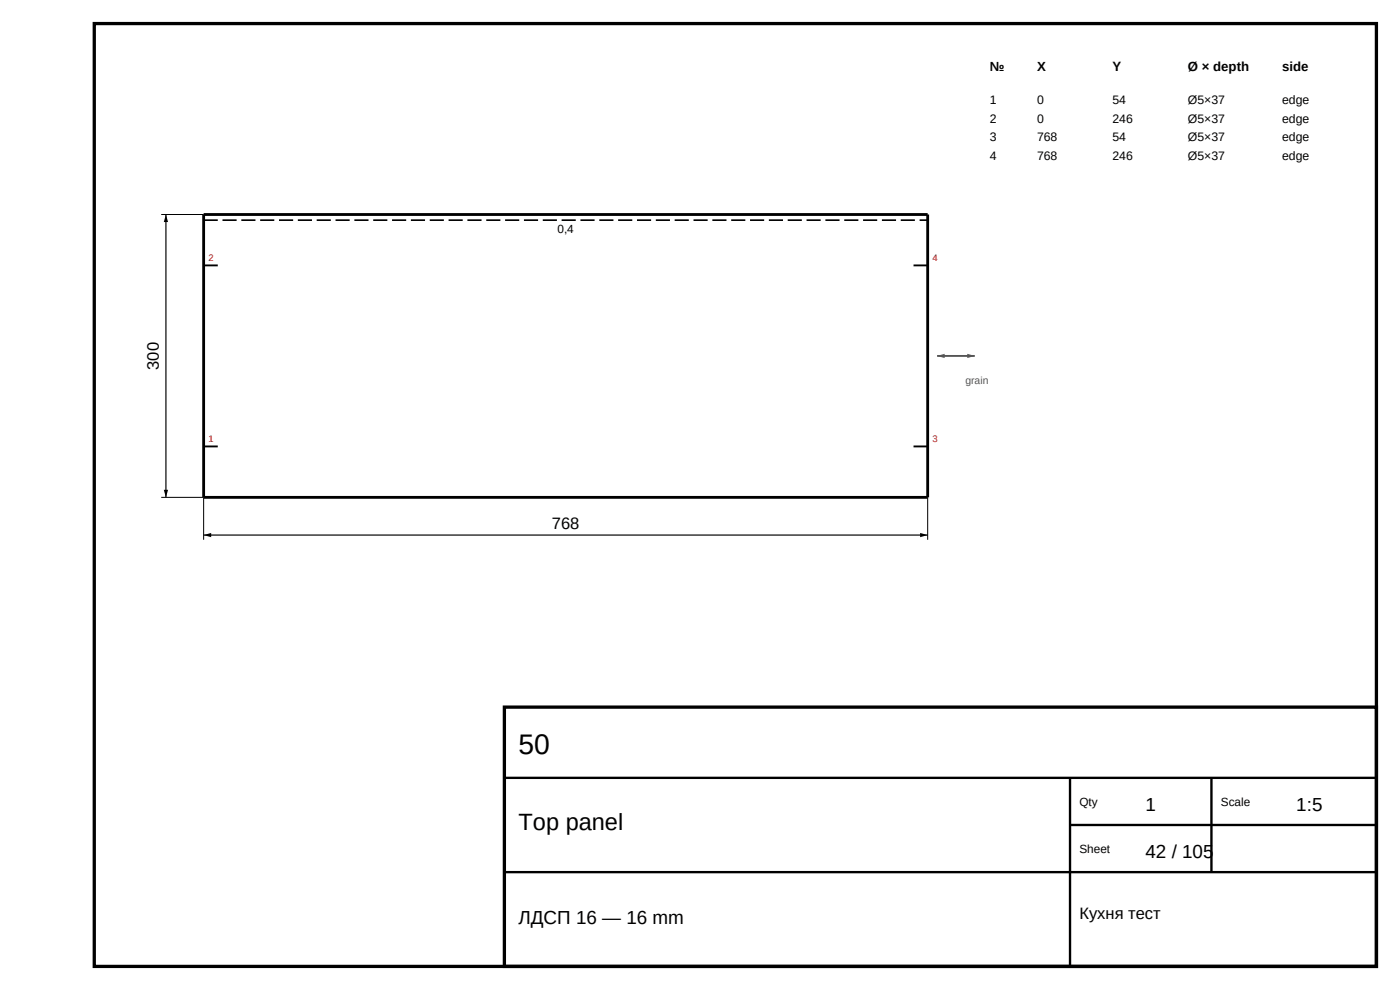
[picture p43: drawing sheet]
<svg xmlns="http://www.w3.org/2000/svg" width="297mm" height="210mm" viewBox="0 0 297 210" stroke-linecap="round" stroke-linejoin="round" font-family="sans-serif">
<defs><g id="words">
<text font-size="6" x="110" y="160">50</text>
<text font-size="5" x="110" y="176">Top panel</text>
<g font-size="4">
<text x="243" y="172">1</text>
<text x="275" y="172">1:5</text>
<text x="243" y="182">42 / 105</text>
<text x="110" y="196">ЛДСП 16 — 16 mm</text>
</g>
<g font-size="3.5">
<text x="33.7" y="78.4" transform="rotate(-90 33.7 78.4)">300</text>
<text x="117.1" y="112.3">768</text>
<text x="229" y="195">Кухня тест</text>
</g>
<g font-size="2.8">
<text x="210" y="15">№</text>
<text x="220" y="15">X</text>
<text x="236" y="15">Y</text>
<text x="252" y="15">Ø × depth</text>
<text x="272" y="15">side</text>
</g>
<g font-size="2.6">
<text x="210" y="22">1</text>
<text x="220" y="22">0</text>
<text x="236" y="22">54</text>
<text x="252" y="22">Ø5×37</text>
<text x="272" y="22">edge</text>
<text x="210" y="26">2</text>
<text x="220" y="26">0</text>
<text x="236" y="26">246</text>
<text x="252" y="26">Ø5×37</text>
<text x="272" y="26">edge</text>
<text x="210" y="30">3</text>
<text x="210" y="34">4</text>
<text x="220" y="30">768</text>
<text x="220" y="34">768</text>
<text x="236" y="30">54</text>
<text x="236" y="34">246</text>
<text x="252" y="30">Ø5×37</text>
<text x="252" y="34">Ø5×37</text>
<text x="272" y="30">edge</text>
<text x="272" y="34">edge</text>
</g>
<g font-size="2.5">
<text x="118.3" y="49.5">0,4</text>
<text x="229" y="171">Qty</text>
<text x="259" y="171">Scale</text>
<text x="229" y="181">Sheet</text>
</g>
<text font-size="2.2" fill="#555" x="204.8" y="81.5">grain</text>
<g font-size="2" fill="#a00">
<text x="44.2" y="55.3">2</text>
<text x="197.8" y="55.3">4</text>
<text x="44.2" y="93.7">1</text>
<text x="197.8" y="93.7">3</text>
</g>
</g></defs>
<path d="M20 5h272v200h-272zM107 150h185v55h-185z" fill="none" stroke="#000" stroke-width=".7" stroke-linecap="butt"/>
<path d="M107 165h185M227 165v40M227 175h65M257 165v20M107 185h185" fill="none" stroke="#000" stroke-width=".5"/>
<path d="M43.2 45.5h153.6v60h-153.6z" fill="none" stroke="#000" stroke-width=".6"/>
<path d="M43.2 46.7h153.6" fill="none" stroke="#000" stroke-width=".35" stroke-dasharray="3 1" stroke-linecap="butt"/>
<path d="M34.2 45.5h9M34.2 105.5h9v9M196.8 105.5v9" fill="none" stroke="#000" stroke-width=".21"/>
<path d="M35.2 45.5v60M43.2 113.5h153.6" fill="none" stroke="#000" stroke-width=".25"/>
<path d="M35.2 45.5l.5 1.6h-1zM34.7 103.9h1l-.5 1.6zM43.2 113.5l1.6-.4v.9zM195.2 113.1l1.6 .4-1.6 .5z" fill="#000"/>
<path d="M198.8 75.5h8" fill="none" stroke="#555" stroke-width=".4"/>
<g fill="#555">
<path d="M198.8 75.5l1.6-.5v.9z"/>
<path d="M205.2 75l1.6 .5-1.6 .4z"/>
</g>
<path d="M43.2 56.3h3M193.8 56.3h3M43.2 94.7h3M193.8 94.7h3" fill="none" stroke="#000" stroke-width=".4"/>
<use href="#words"/>
</svg>
